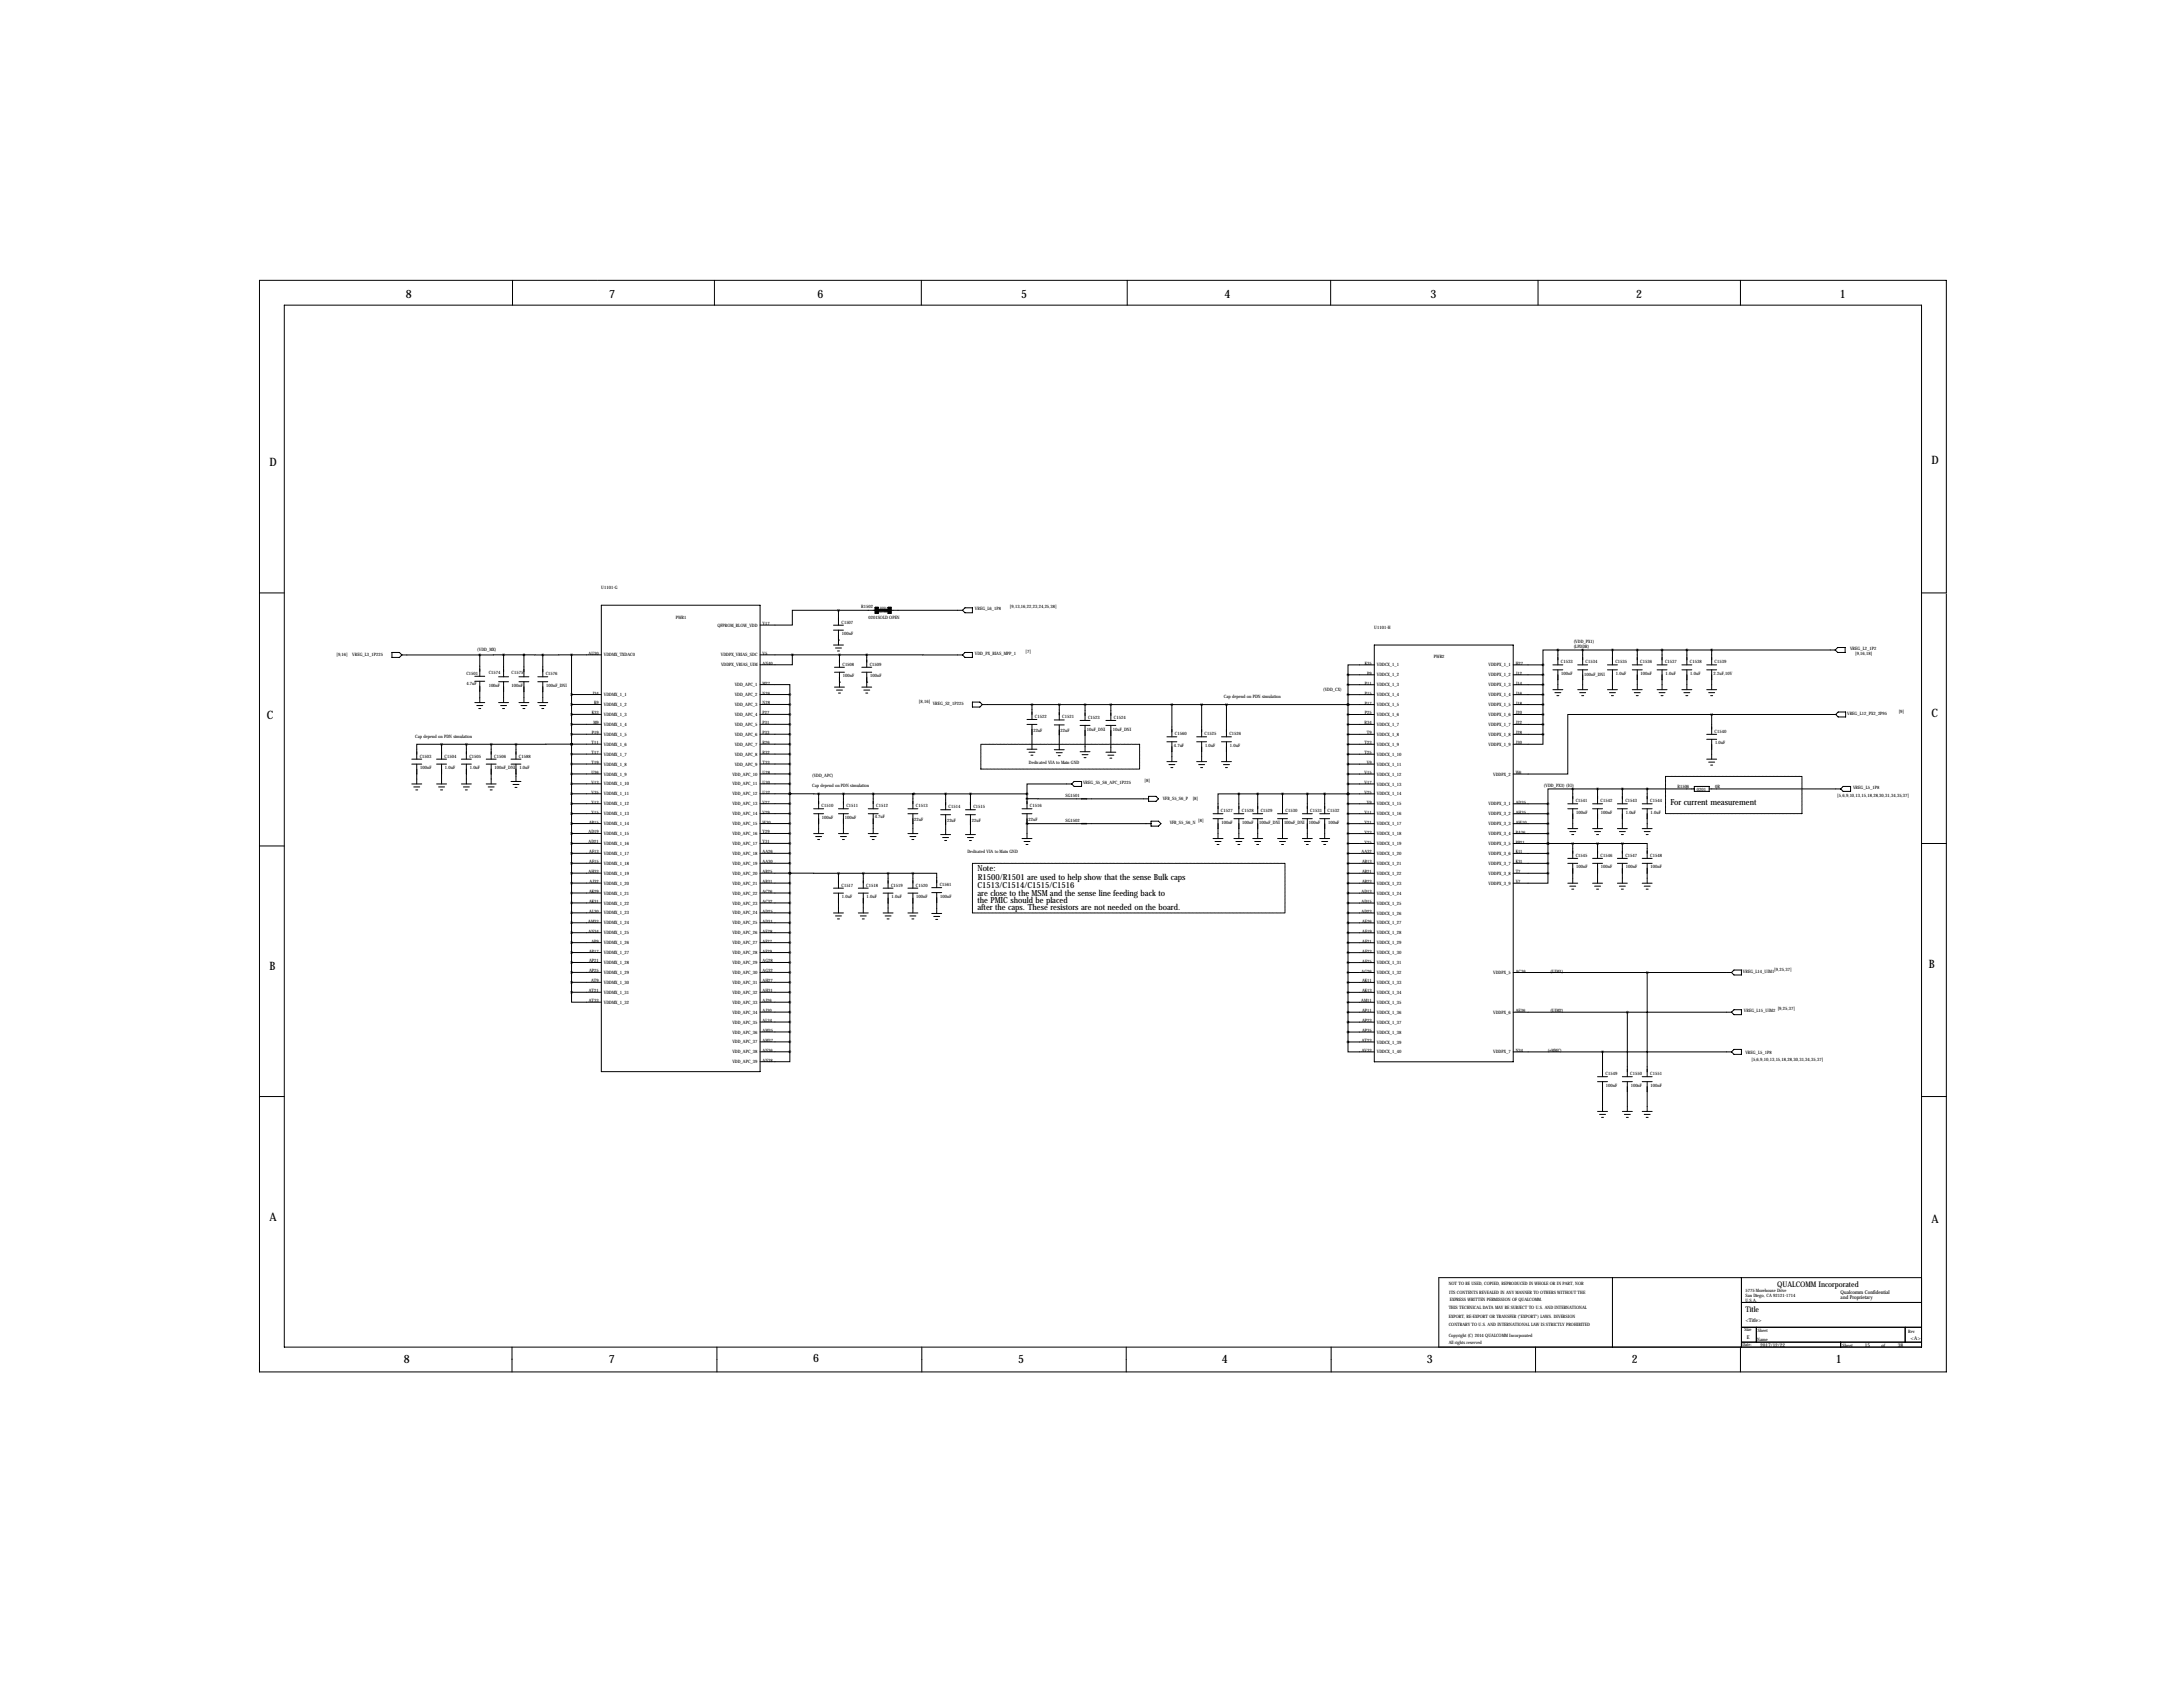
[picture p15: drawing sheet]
<svg xmlns="http://www.w3.org/2000/svg" width="1118mm" height="864mm" viewBox="0 0 1118 864" stroke-linecap="round" stroke-linejoin="round" font-family="sans-serif">
<defs><g id="words">
<g font-size="5.9">
<text x="208" y="152">8</text>
<text x="312" y="152">7</text>
<text x="419" y="152">6</text>
<text x="523" y="152">5</text>
<text x="627" y="152">4</text>
<text x="732" y="152">3</text>
<text x="838" y="152">2</text>
<text x="942" y="152">1</text>
<text x="138" y="239">D</text>
<text x="989" y="237">D</text>
<text x="137" y="368">C</text>
<text x="989" y="367">C</text>
<text x="138" y="497">B</text>
<text x="988" y="495">B</text>
<text x="138" y="625">A</text>
<text x="989" y="626">A</text>
<text x="207" y="697">8</text>
<text x="312" y="697">7</text>
<text x="416" y="697">6</text>
<text x="521" y="697">5</text>
<text x="626" y="697">4</text>
<text x="731" y="697">3</text>
<text x="835" y="697">2</text>
<text x="940" y="697">1</text>
</g>
<g font-size="4.3">
<text x="855" y="412">For current measurement</text>
<text x="500" y="446">Note:</text>
<text x="500" y="455">C1513/C1514/C1515/C1516</text>
<text x="501" y="450">R1500/R1501 are used to help show that the sense Bulk caps</text>
<text x="500" y="458">are close to the MSM and the sense line feeding back to</text>
<text x="500" y="462">the PMIC should be placed</text>
<text x="500" y="466">after the caps. These resistors are not needed on the board.</text>
</g>
<g font-size="4">
<text x="910" y="659">QUALCOMM Incorporated</text>
<text x="894" y="672">Title</text>
</g>
<g font-size="2.6">
<text x="942" y="662">Qualcomm Confidential</text>
<text x="942" y="665">and Proprietary</text>
<text x="894" y="677">&lt;Title&gt;</text>
<text x="894" y="686">E</text>
<text x="901" y="690">2017/12/22</text>
<text x="955" y="689">15</text>
<text x="972" y="689">38</text>
<text x="978" y="686">&lt;A&gt;</text>
</g>
<g font-size="2.3">
<text x="308" y="301">U1101-G</text>
<text x="441" y="311">R1502</text>
<text x="517" y="311">[9,13,16,22,23,24,25,38]</text>
<text x="346" y="317">PW</text>
<text x="349" y="317">R1</text>
<text x="445" y="317">0201SOLD OPEN</text>
<text x="499" y="312">VREG_L6_1P8</text>
<text x="367" y="321">QFPROM_BLOW</text>
<text x="382" y="321">_VDD</text>
<text x="390" y="320">Y17</text>
<text x="431" y="319">C1507</text>
<text x="704" y="322">U1101-H</text>
<text x="431" y="325">100nF</text>
<text x="806" y="329">(VDD_PX1)</text>
<text x="172" y="336">[9,16]</text>
<text x="180" y="336">VREG_L3_1P225</text>
<text x="244" y="333">(VDD_MX)</text>
<text x="301" y="335">AU30</text>
<text x="390" y="335">V5</text>
<text x="499" y="335">VDD_PX_BIAS_MPP_1</text>
<text x="525" y="334">[7]</text>
<text x="806" y="332">(LPDDR)</text>
<text x="947" y="333">VREG_L2_1P2</text>
<text x="950" y="335">[9,16,18]</text>
<text x="309" y="336">VDDMX_TXDAC0</text>
<text x="369" y="336">VDDPX_VBIAS_SDC</text>
<text x="369" y="341">VDDPX_VBIAS_UIM</text>
<text x="390" y="340">AN40</text>
<text x="431" y="341">C1508</text>
<text x="445" y="341">C1509</text>
<text x="699" y="340">K35</text>
<text x="705" y="341">VDDCX_1_1</text>
<text x="734" y="337">PW</text>
<text x="737" y="337">R2</text>
<text x="762" y="341">VDDPX_1_1</text>
<text x="776" y="340">H27</text>
<text x="799" y="340">C1533</text>
<text x="812" y="340">C1534</text>
<text x="827" y="340">C1535</text>
<text x="840" y="340">C1536</text>
<text x="852" y="340">C1537</text>
<text x="865" y="340">C1538</text>
<text x="878" y="340">C1539</text>
<text x="239" y="345">C1501</text>
<text x="250" y="345">C1574</text>
<text x="262" y="345">C1575</text>
<text x="279" y="346">C1576</text>
<text x="431" y="347">100nF</text>
<text x="445" y="347">100nF</text>
<text x="700" y="345">P9</text>
<text x="705" y="346">VDDCX_1_2</text>
<text x="762" y="346">VDDPX_1_2</text>
<text x="776" y="345">J12</text>
<text x="799" y="346">100nF</text>
<text x="811" y="346">100nF_DNI</text>
<text x="827" y="346">1.0uF</text>
<text x="840" y="346">100nF</text>
<text x="853" y="346">1.0uF</text>
<text x="865" y="346">1.0uF</text>
<text x="877" y="346">2.2uF,10V</text>
<text x="239" y="351">4.7uF</text>
<text x="250" y="352">100nF</text>
<text x="262" y="352">100nF</text>
<text x="280" y="352">100nF_DNI</text>
<text x="376" y="351">VDD_APC_1</text>
<text x="390" y="350">M27</text>
<text x="677" y="354">(VDD_CX)</text>
<text x="699" y="351">P11</text>
<text x="705" y="351">VDDCX_1_3</text>
<text x="762" y="351">VDDPX_1_3</text>
<text x="776" y="351">J14</text>
<text x="303" y="356">J34</text>
<text x="309" y="356">VDDMX_1_1</text>
<text x="376" y="356">VDD_APC_2</text>
<text x="390" y="356">N26</text>
<text x="470" y="360">[8,16]</text>
<text x="627" y="357">Cap depend on PDN simulation</text>
<text x="699" y="356">P15</text>
<text x="705" y="356">VDDCX_1_4</text>
<text x="762" y="356">VDDPX_1_4</text>
<text x="776" y="356">J16</text>
<text x="303" y="366">K33</text>
<text x="304" y="361">K9</text>
<text x="309" y="361">VDDMX_1_2</text>
<text x="376" y="361">VDD_APC_3</text>
<text x="390" y="361">N28</text>
<text x="390" y="366">P27</text>
<text x="478" y="361">VREG_S2_1P225</text>
<text x="699" y="361">P17</text>
<text x="699" y="366">P25</text>
<text x="705" y="361">VDDCX_1_5</text>
<text x="762" y="361">VDDPX_1_5</text>
<text x="776" y="361">J18</text>
<text x="776" y="366">J20</text>
<text x="946" y="366">VREG_L12_PX2_2P95</text>
<text x="972" y="365">[9]</text>
<text x="304" y="371">M9</text>
<text x="309" y="367">VDDMX_1_3</text>
<text x="309" y="372">VDDMX_1_4</text>
<text x="376" y="367">VDD_APC_4</text>
<text x="376" y="372">VDD_APC_5</text>
<text x="390" y="371">P31</text>
<text x="530" y="368">C1522</text>
<text x="544" y="368">C1521</text>
<text x="557" y="368">C1523</text>
<text x="570" y="368">C1524</text>
<text x="699" y="371">R34</text>
<text x="705" y="367">VDDCX_1_6</text>
<text x="705" y="372">VDDCX_1_7</text>
<text x="762" y="372">VDDPX_1_7</text>
<text x="762" y="367">VDDPX_1_6</text>
<text x="776" y="371">J22</text>
<text x="213" y="378">Cap depend on PDN simulation</text>
<text x="303" y="376">P19</text>
<text x="309" y="377">VDDMX_1_5</text>
<text x="376" y="377">VDD_APC_6</text>
<text x="390" y="376">P33</text>
<text x="529" y="375">22uF</text>
<text x="543" y="375">22uF</text>
<text x="556" y="374">10uF_DNI</text>
<text x="570" y="374">10uF_DNI</text>
<text x="601" y="376">C1560</text>
<text x="617" y="376">C1525</text>
<text x="629" y="376">C1526</text>
<text x="700" y="376">T9</text>
<text x="705" y="377">VDDCX_1_8</text>
<text x="762" y="377">VDDPX_1_8</text>
<text x="776" y="376">J28</text>
<text x="878" y="375">C1540</text>
<text x="303" y="381">T11</text>
<text x="309" y="382">VDDMX_1_6</text>
<text x="376" y="382">VDD_APC_7</text>
<text x="390" y="381">R26</text>
<text x="601" y="382">4.7uF</text>
<text x="617" y="382">1.0uF</text>
<text x="630" y="382">1.0uF</text>
<text x="699" y="381">T23</text>
<text x="705" y="382">VDDCX_1_9</text>
<text x="762" y="382">VDDPX_1_9</text>
<text x="776" y="381">J30</text>
<text x="878" y="381">1.0uF</text>
<text x="215" y="388">C1503</text>
<text x="228" y="388">C1504</text>
<text x="240" y="388">C1505</text>
<text x="253" y="388">C1506</text>
<text x="266" y="388">C1588</text>
<text x="303" y="386">T17</text>
<text x="309" y="387">VDDMX_1_7</text>
<text x="376" y="387">VDD_APC_8</text>
<text x="390" y="386">R32</text>
<text x="699" y="386">T25</text>
<text x="705" y="387">VDDCX_1_10</text>
<text x="215" y="394">100nF</text>
<text x="228" y="394">1.0uF</text>
<text x="240" y="394">1.0uF</text>
<text x="253" y="394">100nF_DNI</text>
<text x="266" y="394">1.0uF</text>
<text x="303" y="391">T19</text>
<text x="309" y="392">VDDMX_1_8</text>
<text x="376" y="392">VDD_APC_9</text>
<text x="390" y="391">T33</text>
<text x="527" y="391">Dedicated VIA to Main GND</text>
<text x="700" y="391">V9</text>
<text x="705" y="392">VDDCX_1_11</text>
<text x="303" y="396">U36</text>
<text x="303" y="401">V13</text>
<text x="309" y="397">VDDMX_1_9</text>
<text x="375" y="397">VDD_APC_10</text>
<text x="390" y="396">U28</text>
<text x="390" y="401">U30</text>
<text x="416" y="398">(VDD_APC)</text>
<text x="554" y="401">VREG_S5_S6_APC_1P225</text>
<text x="586" y="400">[8]</text>
<text x="699" y="396">V15</text>
<text x="699" y="401">V17</text>
<text x="705" y="397">VDDCX_1_12</text>
<text x="764" y="397">VDDPX_2</text>
<text x="776" y="396">W</text>
<text x="778" y="396">6</text>
<text x="303" y="406">V35</text>
<text x="309" y="402">VDDMX_1_10</text>
<text x="309" y="407">VDDMX_1_11</text>
<text x="375" y="402">VDD_APC_11</text>
<text x="375" y="407">VDD_APC_12</text>
<text x="390" y="406">U32</text>
<text x="416" y="403">Cap depend on PDN simulation</text>
<text x="545" y="408">SG1501</text>
<text x="699" y="406">V25</text>
<text x="705" y="402">VDDCX_1_13</text>
<text x="705" y="407">VDDCX_1_14</text>
<text x="790" y="403">(VDD_PX3) (IO)</text>
<text x="859" y="403">R1506</text>
<text x="869" y="405">0201</text>
<text x="878" y="403">0R</text>
<text x="949" y="404">VREG_L5_1P8</text>
<text x="303" y="411">Y13</text>
<text x="309" y="412">VDDMX_1_12</text>
<text x="375" y="412">VDD_APC_13</text>
<text x="390" y="411">V27</text>
<text x="421" y="413">C1510</text>
<text x="433" y="413">C1511</text>
<text x="449" y="413">C1512</text>
<text x="469" y="413">C1513</text>
<text x="486" y="414">C1514</text>
<text x="498" y="414">C1515</text>
<text x="527" y="413">C1516</text>
<text x="595" y="410">VFB_S5_S6_P</text>
<text x="611" y="410">[8]</text>
<text x="700" y="411">Y9</text>
<text x="705" y="412">VDDCX_1_15</text>
<text x="762" y="412">VDDPX_3_1</text>
<text x="776" y="411">AD35</text>
<text x="807" y="411">C1541</text>
<text x="819" y="411">C1542</text>
<text x="832" y="411">C1543</text>
<text x="845" y="411">C1544</text>
<text x="941" y="408">[5,6,9,10,13,15,18,28,30,31,34,35,37]</text>
<text x="303" y="417">Y15</text>
<text x="309" y="417">VDDMX_1_13</text>
<text x="375" y="417">VDD_APC_14</text>
<text x="390" y="417">V29</text>
<text x="421" y="419">100nF</text>
<text x="433" y="419">100nF</text>
<text x="448" y="419">4.7uF</text>
<text x="625" y="416">C1527</text>
<text x="636" y="416">C1528</text>
<text x="645" y="416">C1529</text>
<text x="658" y="416">C1530</text>
<text x="671" y="416">C1531</text>
<text x="680" y="416">C1532</text>
<text x="699" y="417">Y11</text>
<text x="705" y="417">VDDCX_1_16</text>
<text x="762" y="417">VDDPX_3_2</text>
<text x="776" y="417">AH35</text>
<text x="807" y="417">100nF</text>
<text x="820" y="417">100nF</text>
<text x="832" y="417">1.0uF</text>
<text x="845" y="417">1.0uF</text>
<text x="302" y="422">AB15</text>
<text x="309" y="422">VDDMX_1_14</text>
<text x="375" y="422">VDD_APC_15</text>
<text x="390" y="422">W</text>
<text x="392" y="422">30</text>
<text x="468" y="420">22uF</text>
<text x="485" y="421">22uF</text>
<text x="498" y="421">22uF</text>
<text x="526" y="420">22uF</text>
<text x="545" y="421">SG1502</text>
<text x="599" y="422">VFB_S5_S6_N</text>
<text x="613" y="421">[8]</text>
<text x="625" y="422">100nF</text>
<text x="636" y="422">100nF</text>
<text x="645" y="422">100nF_DNI</text>
<text x="657" y="422">100nF_DNI</text>
<text x="670" y="422">100nF</text>
<text x="680" y="422">100nF</text>
<text x="699" y="422">Y21</text>
<text x="705" y="422">VDDCX_1_17</text>
<text x="762" y="422">VDDPX_3_3</text>
<text x="776" y="422">AW</text>
<text x="779" y="422">10</text>
<text x="301" y="427">AD19</text>
<text x="301" y="432">AD21</text>
<text x="309" y="427">VDDMX_1_15</text>
<text x="375" y="427">VDD_APC_16</text>
<text x="390" y="427">Y29</text>
<text x="390" y="432">Y31</text>
<text x="699" y="432">Y25</text>
<text x="699" y="427">Y23</text>
<text x="705" y="428">VDDCX_1_18</text>
<text x="762" y="428">VDDPX_3_4</text>
<text x="776" y="427">BA36</text>
<text x="776" y="432">BB21</text>
<text x="302" y="437">AF13</text>
<text x="309" y="433">VDDMX_1_16</text>
<text x="309" y="438">VDDMX_1_17</text>
<text x="375" y="438">VDD_APC_18</text>
<text x="375" y="433">VDD_APC_17</text>
<text x="390" y="437">AA26</text>
<text x="495" y="437">Dedicated VIA to Main GND</text>
<text x="697" y="437">AA32</text>
<text x="705" y="433">VDDCX_1_19</text>
<text x="705" y="438">VDDCX_1_20</text>
<text x="762" y="433">VDDPX_3_5</text>
<text x="762" y="438">VDDPX_3_6</text>
<text x="776" y="437">K11</text>
<text x="302" y="442">AF15</text>
<text x="309" y="443">VDDMX_1_18</text>
<text x="375" y="443">VDD_APC_19</text>
<text x="390" y="442">AA30</text>
<text x="697" y="442">AB13</text>
<text x="705" y="443">VDDCX_1_21</text>
<text x="762" y="443">VDDPX_3_7</text>
<text x="776" y="442">K31</text>
<text x="807" y="439">C1545</text>
<text x="819" y="439">C1546</text>
<text x="832" y="439">C1547</text>
<text x="845" y="439">C1548</text>
<text x="301" y="447">AH33</text>
<text x="309" y="448">VDDMX_1_19</text>
<text x="375" y="448">VDD_APC_20</text>
<text x="390" y="447">AB25</text>
<text x="697" y="447">AB21</text>
<text x="705" y="448">VDDCX_1_22</text>
<text x="762" y="448">VDDPX_3_8</text>
<text x="776" y="447">T7</text>
<text x="807" y="445">100nF</text>
<text x="820" y="445">100nF</text>
<text x="832" y="445">100nF</text>
<text x="845" y="445">100nF</text>
<text x="302" y="452">AJ32</text>
<text x="309" y="453">VDDMX_1_20</text>
<text x="375" y="453">VDD_APC_21</text>
<text x="390" y="452">AB31</text>
<text x="431" y="454">C1517</text>
<text x="443" y="454">C1518</text>
<text x="456" y="454">C1519</text>
<text x="469" y="454">C1520</text>
<text x="481" y="454">C1561</text>
<text x="697" y="452">AB23</text>
<text x="705" y="453">VDDCX_1_23</text>
<text x="762" y="453">VDDPX_3_9</text>
<text x="776" y="452">V7</text>
<text x="302" y="457">AK29</text>
<text x="309" y="458">VDDMX_1_21</text>
<text x="375" y="458">VDD_APC_22</text>
<text x="390" y="457">AC26</text>
<text x="431" y="460">1.0uF</text>
<text x="444" y="460">1.0uF</text>
<text x="456" y="460">1.0uF</text>
<text x="469" y="460">100nF</text>
<text x="481" y="460">100nF</text>
<text x="697" y="457">AD13</text>
<text x="705" y="458">VDDCX_1_24</text>
<text x="302" y="462">AK31</text>
<text x="302" y="467">AL30</text>
<text x="309" y="463">VDDMX_1_22</text>
<text x="375" y="463">VDD_APC_23</text>
<text x="390" y="462">AC32</text>
<text x="390" y="467">AD25</text>
<text x="697" y="462">AD15</text>
<text x="697" y="467">AD23</text>
<text x="705" y="463">VDDCX_1_25</text>
<text x="301" y="472">AM33</text>
<text x="309" y="468">VDDMX_1_23</text>
<text x="309" y="473">VDDMX_1_24</text>
<text x="375" y="468">VDD_APC_24</text>
<text x="375" y="473">VDD_APC_25</text>
<text x="390" y="472">AD31</text>
<text x="697" y="472">AE26</text>
<text x="705" y="468">VDDCX_1_26</text>
<text x="705" y="473">VDDCX_1_27</text>
<text x="301" y="477">AN34</text>
<text x="309" y="478">VDDMX_1_25</text>
<text x="375" y="478">VDD_APC_26</text>
<text x="390" y="477">AE28</text>
<text x="697" y="478">AF19</text>
<text x="705" y="478">VDDCX_1_28</text>
<text x="303" y="483">AP9</text>
<text x="309" y="483">VDDMX_1_26</text>
<text x="375" y="483">VDD_APC_27</text>
<text x="390" y="483">AF27</text>
<text x="697" y="483">AF21</text>
<text x="705" y="483">VDDCX_1_29</text>
<text x="302" y="488">AP17</text>
<text x="309" y="488">VDDMX_1_27</text>
<text x="375" y="488">VDD_APC_28</text>
<text x="390" y="488">AF29</text>
<text x="697" y="488">AF23</text>
<text x="705" y="488">VDDCX_1_30</text>
<text x="302" y="493">AP21</text>
<text x="302" y="498">AP25</text>
<text x="309" y="494">VDDMX_1_28</text>
<text x="375" y="494">VDD_APC_29</text>
<text x="390" y="493">AG28</text>
<text x="390" y="498">AG32</text>
<text x="697" y="498">AG26</text>
<text x="697" y="493">AF25</text>
<text x="705" y="494">VDDCX_1_31</text>
<text x="776" y="498">AC36</text>
<text x="794" y="498">(UIM1)</text>
<text x="892" y="498">VREG_L14_UIM1</text>
<text x="908" y="497">[9,25,37]</text>
<text x="303" y="503">AT9</text>
<text x="309" y="499">VDDMX_1_29</text>
<text x="309" y="504">VDDMX_1_30</text>
<text x="375" y="499">VDD_APC_30</text>
<text x="375" y="504">VDD_APC_31</text>
<text x="390" y="503">AH27</text>
<text x="697" y="503">AK11</text>
<text x="705" y="499">VDDCX_1_32</text>
<text x="705" y="504">VDDCX_1_33</text>
<text x="764" y="499">VDDPX_5</text>
<text x="301" y="508">AT21</text>
<text x="309" y="509">VDDMX_1_31</text>
<text x="375" y="509">VDD_APC_32</text>
<text x="390" y="508">AH31</text>
<text x="697" y="508">AK13</text>
<text x="705" y="509">VDDCX_1_34</text>
<text x="301" y="513">AT33</text>
<text x="309" y="514">VDDMX_1_32</text>
<text x="375" y="514">VDD_APC_33</text>
<text x="390" y="513">AJ26</text>
<text x="697" y="513">AM11</text>
<text x="705" y="514">VDDCX_1_35</text>
<text x="375" y="519">VDD_APC_34</text>
<text x="390" y="518">AJ30</text>
<text x="697" y="518">AP11</text>
<text x="705" y="519">VDDCX_1_36</text>
<text x="764" y="519">VDDPX_6</text>
<text x="776" y="518">AE36</text>
<text x="794" y="518">(UIM2)</text>
<text x="893" y="518">VREG_L15_UIM2</text>
<text x="910" y="517">[9,25,37]</text>
<text x="375" y="524">VDD_APC_35</text>
<text x="390" y="523">AL34</text>
<text x="697" y="523">AP23</text>
<text x="705" y="524">VDDCX_1_37</text>
<text x="375" y="529">VDD_APC_36</text>
<text x="390" y="528">AM35</text>
<text x="390" y="533">AM37</text>
<text x="697" y="533">AT23</text>
<text x="697" y="528">AP35</text>
<text x="705" y="529">VDDCX_1_38</text>
<text x="375" y="534">VDD_APC_37</text>
<text x="375" y="539">VDD_APC_38</text>
<text x="390" y="538">AN36</text>
<text x="697" y="538">AV33</text>
<text x="705" y="534">VDDCX_1_39</text>
<text x="705" y="539">VDDCX_1_40</text>
<text x="764" y="539">VDDPX_7</text>
<text x="776" y="538">N34</text>
<text x="792" y="538">(eMMC)</text>
<text x="894" y="540">VREG_L5_1P8</text>
<text x="375" y="544">VDD_APC_39</text>
<text x="390" y="544">AN38</text>
<text x="897" y="543">[5,6,9,10,13,15,18,28,30,31,34,35,37]</text>
<text x="822" y="550">C1549</text>
<text x="835" y="550">C1550</text>
<text x="845" y="550">C1551</text>
<text x="822" y="556">100nF</text>
<text x="835" y="556">100nF</text>
<text x="845" y="556">100nF</text>
<text x="742" y="658">NOT TO BE USED, COPIED, REPRODUCED IN W</text>
<text x="788" y="658">HOLE OR IN PART, NOR</text>
<text x="742" y="662">ITS CONTENTS REVEALED IN ANY MANNER TO OTHERS W</text>
<text x="799" y="662">ITHOUT THE</text>
<text x="894" y="664">San Diego, CA 92121-1714</text>
<text x="894" y="661">5775 Morehouse Drive</text>
<text x="742" y="670">THIS TECHNICAL DATA MAY BE SUBJECT TO U.S. AND INTERNATIONAL</text>
<text x="742" y="666">EXPRESS W</text>
<text x="753" y="666">RITTEN PERMISSION OF QUALCOMM.</text>
<text x="894" y="666">U.S.A.</text>
<text x="742" y="675">EXPORT, RE-EXPORT OR TRANSFER (&quot;EXPORT&quot;) LAW</text>
<text x="793" y="675">S. DIVERSION</text>
<text x="742" y="679">CONTRARY TO U.S. AND INTERNATIONAL LAWIS STRICTLY PROHIBITED</text>
<text x="893" y="681">Size</text>
<text x="900" y="682">Sheet</text>
<text x="977" y="682">Rev</text>
<text x="742" y="688">All rights reserved</text>
<text x="742" y="684">Copyright (C) 2014 QUALCOMM Incorporated</text>
<text x="892" y="689">Date:</text>
<text x="900" y="686">Name</text>
<text x="943" y="689">Sheet</text>
<text x="963" y="689">of</text>
</g>
<text font-size="1.6" x="451" y="312">0201</text>
<text font-size="1" x="450" y="314">SOLD OPEN</text>
</g></defs>
<g fill="none" stroke="#000" stroke-width=".51">
<path d="M146 156h838v534h-838zM262 144v12M306 144h-173v558h863v-398M306 144h690v160h-12M366 144v12M472 144v12M577 144v12M681 144v12M787 144v12M891 144v12M133 304h13M308 310h81v239h-81z"/>
<path d="M429 312h-23v8h-17M429 312v8M429 312h19M448 311h2v3h-2zM455 311h1v3h-1zM456 312h37M494 311h4v3h-4l-1-2zM201 334h3l2 1-2 2h-3zM206 335h40M246 335v11M258 335h-12M258 335h10"/>
<path d="M258 335v11M268 335h10M268 335v11M278 335v11M293 335h-15M293 335h15M293 335v173M389 335h55M406 335v5h-17M427 330h5M427 320h5M427 323h5"/>
<path d="M428 332h3M429 333h1M429 328h.1M429 323v7M430 335v7M444 335h49M444 335v7M493 335l1-1h4v3h-4zM704 330h71v214h-71zM798 333h-8v7M798 333v7M798 333h142"/>
<path d="M810 333v7M825 333v7M838 333v7M851 333v7M864 333v7M876 333v7M941 331h4v3h-4l-1-1zM243 346h5M243 349h5M243 360h5M246 349v11M255 346h5"/>
<path d="M255 349h5M255 360h5M258 349v11M266 346h5M266 349h5M266 360h5M268 349v11M275 346h5M275 349h5M275 360h5M278 349v11M293 356h15"/>
<path d="M389 350h15v6M389 356h15M404 356v182M427 342h5M427 344h5M427 352h5M428 353h3M429 355h1M430 349h.1M430 344v8M441 342h5M441 344h5"/>
<path d="M441 352h5M442 353h3M443 355h1M444 349h.1M444 344v8M498 359h4l1 2-1 1h-4zM690 345h14M690 351h14M690 356h14M690 345v188M704 340h-14v5M775 340h15"/>
<path d="M775 345h15M775 351h15M775 356h15M790 340v36M795 340h5M795 343h5M795 353h5M796 355h3M797 356h1M798 343v10M808 340h5M808 343h5"/>
<path d="M808 353h5M809 355h3M810 356h1M810 343v10M823 340h5M823 343h5M823 353h5M824 355h3M825 356h1M825 343v10M836 340h5M836 343h5"/>
<path d="M836 353h5M837 355h3M838 356h1M838 343v10M848 340h5M848 343h5M848 353h5M849 355h3M850 356h1M851 343v10M861 340h5M861 343h5"/>
<path d="M861 353h5M862 355h3M863 356h1M864 343v10M874 340h5M874 343h5M874 353h5M875 355h3M876 356h1M876 343v10M244 361h3M245 363h1"/>
<path d="M256 361h3M257 363h1M267 361h3M268 363h1M276 361h3M277 363h1M293 371h15M293 361h15M293 366h15M293 376h15M389 371h15M389 361h15"/>
<path d="M389 366h15M389 376h15M503 361h201M526 371h5M526 368h5M528 361v7M528 371v13M540 369h5M540 371h5M542 361v8M542 371v13M553 369h5"/>
<path d="M553 371h5M555 361v8M555 371v14M566 369h5M566 371h5M569 361v8M569 371v14M597 377h5M597 380h5M600 361v16M600 380v10M613 377h5"/>
<path d="M613 380h5M615 361v16M615 380v10M625 377h5M625 380h5M628 361v16M628 380v10M690 361h.1M690 371h14M690 376h14M690 366h14M775 371h15"/>
<path d="M775 376h15M775 361h15M775 366h15M790 376v5h-15M874 376h5M874 378h5M876 366h-73v30h-28M876 366h64M876 366v10M876 378v11M941 364h4v3h-4l-1-1zM211 391h5"/>
<path d="M211 389h5M213 391v10M224 391h5M224 389h5M226 381h-13v8M226 381h38M226 381v8M226 391v10M236 391h5M236 389h5M239 381v8M239 391v10"/>
<path d="M249 391h5M249 389h5M251 381v8M251 391v10M262 391h5M262 389h5M264 381v8M264 391v9M293 381h.1M293 381h-29M293 381h15M293 396h15"/>
<path d="M293 386h15M293 391h15M389 381h15M389 396h15M389 386h15M389 391h15M526 384h5M527 385h3M528 387h1M540 384h5M541 385h3M542 387h1"/>
<path d="M553 385h5M554 386h3M555 388h1M566 385h5M567 387h3M568 388h1M597 390h5M598 391h3M599 393h1M613 390h5M614 391h3M615 393h1"/>
<path d="M625 390h5M626 391h3M627 393h1M690 381h14M690 396h14M690 386h14M690 391h14M874 389h5M875 390h3M876 392h1M211 401h5M212 403h3"/>
<path d="M213 404h1M224 401h5M225 403h3M226 404h1M236 401h5M237 403h3M238 404h1M249 401h5M250 403h3M251 404h1M262 400h5M263 402h3"/>
<path d="M264 403h1M293 411h15M293 417h15M293 406h15M293 401h15M389 411h15M389 417h15M389 406h15M389 401h15M404 406h15M404 406h.1M417 417h5"/>
<path d="M417 414h5M419 406h107M419 406v8M419 417v10M429 417h5M429 414h5M432 406v8M432 417v10M444 417h6M444 414h6M447 406v8M447 417v10"/>
<path d="M465 417h5M465 414h5M467 417v10M468 406h-1v8M482 415h5M482 417h5M484 406v9M484 417v10M494 415h5M494 417h5M497 406v9M497 417v10"/>
<path d="M523 417h5M523 414h5M526 409h28M526 406v8M526 417v12M549 401h-23v5M549 401l1-1h4v3h-4zM556 409h32M588 408h4l1 1-1 1h-4zM621 417h5M621 419h5M624 419v10"/>
<path d="M632 417h5M632 419h5M634 406h-10v11M634 406h70M634 406v11M634 419v10M641 417h5M641 419h5M644 406v11M644 419v10M654 417h5M654 419h5"/>
<path d="M657 406v11M657 419v10M667 417h5M667 419h5M669 406v11M669 419v10M676 417h5M676 419h5M678 406v11M678 419v10M690 406h.1M690 411h14"/>
<path d="M690 417h14M690 401h14M775 411h17M775 417h17M792 411v36M803 411h5M803 414h5M805 404h-13v7M805 404h62M805 404v7M805 414v10M815 411h5"/>
<path d="M815 414h5M818 404v7M818 414v10M828 411h5M828 414h5M831 404v7M831 414v10M841 411h5M841 414h5M843 404v7M843 414v10M867 403h8v2h-8z"/>
<path d="M875 404h67M942 404l2-1h3v2h-3zM133 433h13M293 432h15M293 422h15M293 437h15M293 427h15M389 432h15M389 422h15M389 437h15M389 427h15M417 427h5"/>
<path d="M418 428h3M419 430h1M429 427h5M430 428h3M431 430h1M444 427h6M446 428h3M447 430h1M465 427h5M466 428h3M467 430h1M482 427h5"/>
<path d="M483 429h3M484 430h1M494 427h5M495 429h3M496 430h1M523 429h5M524 431h3M525 432h1M526 422h.1M526 422h28M556 422h33M589 420h4l1 2-1 1h-4z"/>
<path d="M621 429h5M622 431h3M623 432h1M632 429h5M633 431h3M634 432h1M641 429h5M642 431h3M643 432h1M654 429h5M655 431h3M656 432h1"/>
<path d="M667 429h5M668 431h3M669 432h1M676 429h5M677 431h3M678 432h1M690 432h14M690 422h14M690 427h14M690 437h14M775 432h56M775 422h17"/>
<path d="M775 427h17M775 437h17M792 432h.1M803 439h5M803 424h5M804 426h3M805 427h1M805 432v7M815 439h5M815 424h5M816 426h3M817 427h1"/>
<path d="M818 432v7M828 439h5M828 424h5M829 426h3M830 427h1M831 432h12v7M831 432v7M841 439h5M841 424h5M842 426h3M843 427h1M984 432h12"/>
<path d="M293 442h15M293 447h15M293 457h15M293 452h15M389 442h15M389 447h15M389 457h15M389 452h15M404 447h25M404 447h.1M427 457h5M427 455h5"/>
<path d="M429 447h38M429 447v8M429 457v10M439 457h5M439 455h5M442 447v8M442 457v10M452 457h5M452 455h5M455 447v8M455 457v10M465 457h5"/>
<path d="M465 455h5M467 447h13v7M467 447v8M467 457v10M477 454h5M477 457h5M480 457v11M690 442h14M690 447h14M690 452h14M690 457h14M775 442h17"/>
<path d="M775 447h17M792 447v5h-17M803 442h5M803 452h5M804 454h3M805 455h1M805 442v10M815 442h5M815 452h5M816 454h3M817 455h1M818 442v10"/>
<path d="M828 442h5M828 452h5M829 454h3M830 455h1M831 442v10M841 442h5M841 452h5M842 454h3M843 455h1M843 442v10M293 462h15M293 467h15"/>
<path d="M293 472h15M293 477h15M389 462h15M389 467h15M389 472h15M389 477h15M427 467h5M428 469h3M429 470h1M439 467h5M440 469h3M441 470h1"/>
<path d="M452 467h5M453 469h3M454 470h1M465 467h5M466 469h3M467 470h1M477 468h5M478 469h3M479 471h1M690 462h14M690 467h14M690 472h14"/>
<path d="M690 478h14M293 498h15M293 483h15M293 488h15M293 493h15M389 498h15M389 483h15M389 488h15M389 493h15M690 498h14M690 483h14M690 488h14"/>
<path d="M690 493h14M775 498h111M843 498v53M888 497h4v2h-4l-2-1zM293 508v5h15M293 508h15M293 503h15M389 518h15M389 508h15M389 513h15M389 503h15M690 518h14"/>
<path d="M690 503h14M690 508h14M690 513h14M775 518h111M833 518v33M888 517h4v2h-4l-2-1zM389 538h15M389 523h15M389 533h15M389 528h15M404 538v6h-15M690 533v5h14"/>
<path d="M690 523h14M690 528h14M690 533h14M775 538h111M820 538v13M888 537h4v3h-4l-2-2zM818 551h5M818 554h5M820 554v15M831 551h5M831 554h5M833 554v15"/>
<path d="M841 551h5M841 554h5M843 554v15M133 561h13M818 569h5M819 570h3M820 572h1M831 569h5M832 570h3M833 572h1M841 569h5M842 570h3"/>
<path d="M843 572h1M984 561h12M825 654v36M892 654v36M984 654h-247v36M892 679h92M892 667h92M899 679v8M975 679v8M262 690v12M367 690v12M472 690v12"/>
<path d="M577 690v12M681 690v12M786 690v12M891 690v12M892 687h92M942 687v3"/>
</g>
<path d="M502 394v-13M502 381h81M583 381v13M583 394h-81M853 397h70M923 397v20M853 417v-20M923 417h-70M498 442h160M658 442v25M498 467v-25M658 467h-160" fill="none" stroke="#000" stroke-width=".51" stroke-dasharray=".4 .4"/>
<path d="M554 409h2M554 422h2" fill="none" stroke="#000" stroke-width=".76"/>
<path d="M448 311h2v3h-2zM450 312h5v1h-5zM455 311h1v3h-1z" fill="#000" stroke="#000" stroke-width=".51"/>
<path d="M825 333a.5 .5 0 0 0 1 0 .5 .5 0 0 0-1 0zM792 411a.5 .5 0 0 0 1 0 .5 .5 0 0 0-1 0zM792 427a.5 .5 0 0 0 1 0 .5 .5 0 0 0-1 0zM792 447a.5 .5 0 0 0 1 0 .5 .5 0 0 0-1 0zM792 442a.5 .5 0 0 0 1 0 .5 .5 0 0 0-1 0zM792 437a.5 .5 0 0 0 1 0 .5 .5 0 0 0-1 0zM792 422a.5 .5 0 0 0 1 0 .5 .5 0 0 0-1 0zM792 417a.5 .5 0 0 0 1 0 .5 .5 0 0 0-1 0zM792 432a.5 .5 0 0 0 1 0 .5 .5 0 0 0-1 0zM251 381a.5 .5 0 0 0 1 0 .5 .5 0 0 0-1 0zM792 432a.5 .5 0 0 0 1 0 .5 .5 0 0 0-1 0zM555 361a.5 .5 0 0 0 1 0 .5 .5 0 0 0-1 0z" fill="#000" stroke="#000" stroke-width="1.3"/>
<use href="#words"/>
</svg>
